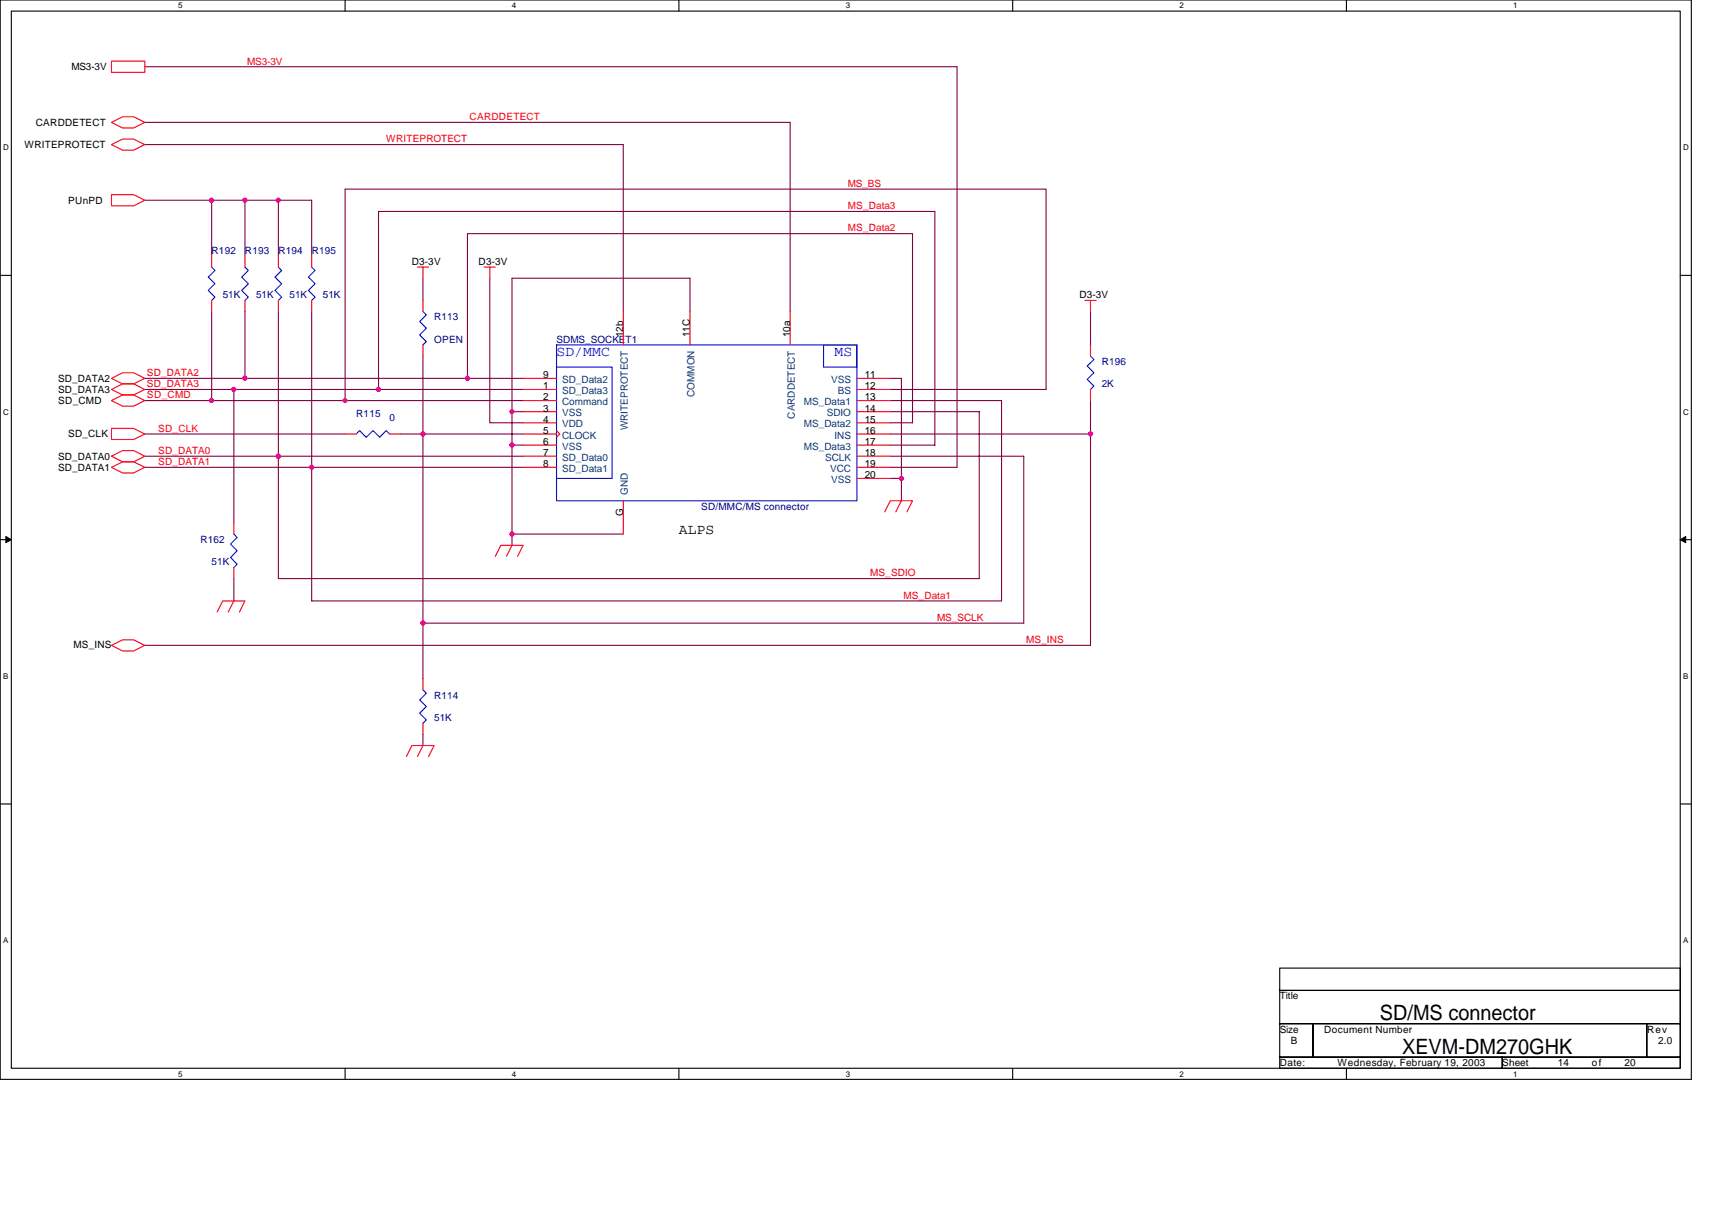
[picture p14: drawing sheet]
<svg xmlns="http://www.w3.org/2000/svg" width="297mm" height="210mm" viewBox="0 0 297 210" stroke-linecap="round" stroke-linejoin="round" font-family="sans-serif">
<defs><g id="words">
<g font-size="3.7">
<text x="239.4" y="177">SD/MS connector</text>
<text x="243.3" y="182.8">XEVM-DM270GHK</text>
</g>
<g font-size="2.5" fill="#00f">
<text x="96.6" y="61.8">SD/MMC</text>
<text x="144.8" y="61.8">MS</text>
</g>
<text font-size="2.5" x="117.8" y="92.7">ALPS</text>
<g font-size="1.7" fill="#f00">
<text x="42.9" y="11.2">MS3-3V</text>
<text x="81.5" y="20.8">CARDDETECT</text>
<text x="67" y="24.7">WRITEPROTECT</text>
<text x="147.1" y="32.4">MS_BS</text>
<text x="147.1" y="40.2">MS_Data2</text>
<text x="147.1" y="36.3">MS_Data3</text>
<text x="25.5" y="65.3">SD_DATA2</text>
<text x="25.5" y="67.2">SD_DATA3</text>
<text x="25.5" y="69.1">SD_CMD</text>
<text x="27.4" y="74.9">SD_CLK</text>
<text x="27.4" y="80.7">SD_DATA1</text>
<text x="27.4" y="78.8">SD_DATA0</text>
<text x="151" y="100">MS_SDIO</text>
<text x="156.8" y="103.9">MS_Data1</text>
<text x="162.6" y="107.7">MS_SCLK</text>
<text x="178" y="111.6">MS_INS</text>
</g>
<g font-size="1.7">
<text x="12.4" y="12.1">MS3-3V</text>
<text x="6.2" y="21.8">CARDDETECT</text>
<text x="4.3" y="25.7">WRITEPROTECT</text>
<text x="11.8" y="35.3">PUnPD</text>
<text x="71.5" y="45.9">D3-3V</text>
<text x="83" y="45.9">D3-3V</text>
<text x="187.3" y="51.7">D3-3V</text>
<text x="108.1" y="58.5" transform="rotate(-90 108.1 58.5)">12b</text>
<text x="119.7" y="58.5" transform="rotate(-90 119.7 58.5)">11C</text>
<text x="137.1" y="58.5" transform="rotate(-90 137.1 58.5)">10a</text>
<text x="94.2" y="65.6">9</text>
<text x="150" y="65.6">11</text>
<text x="10.1" y="66.2">SD_DATA2</text>
<text x="10.1" y="68.1">SD_DATA3</text>
<text x="10.1" y="70.1">SD_CMD</text>
<text x="94.2" y="67.5">1</text>
<text x="94.2" y="69.5">2</text>
<text x="94.2" y="71.4">3</text>
<text x="150" y="69.5">13</text>
<text x="150" y="71.4">14</text>
<text x="150" y="67.5">12</text>
<text x="11.8" y="75.9">SD_CLK</text>
<text x="94.2" y="73.3">4</text>
<text x="94.2" y="75.3">5</text>
<text x="94.2" y="77.2">6</text>
<text x="150" y="75.3">16</text>
<text x="150" y="73.3">15</text>
<text x="150" y="77.2">17</text>
<text x="10.1" y="79.7">SD_DATA0</text>
<text x="10.1" y="81.7">SD_DATA1</text>
<text x="94.2" y="79.1">7</text>
<text x="94.2" y="81">8</text>
<text x="150" y="79.1">18</text>
<text x="150" y="83">20</text>
<text x="150" y="81">19</text>
<text x="108.1" y="89.6" transform="rotate(-90 108.1 89.6)">G</text>
<text x="12.8" y="112.4">MS_INS</text>
<text x="222" y="173.4">Title</text>
<text x="222" y="179.1">Size</text>
<text x="229.8" y="179.1">Document Number</text>
<text x="285.8" y="179.1">Rev</text>
<text x="222.1" y="184.9">Date:</text>
<text x="224" y="181.1">B</text>
<text x="232.1" y="184.9">Wednesday, February 19, 2003</text>
<text x="260.6" y="184.9">Sheet</text>
<text x="270.3" y="184.9">14</text>
<text x="276.2" y="184.9">of</text>
<text x="281.9" y="184.9">20</text>
<text x="287.7" y="181.1">2.0</text>
</g>
<g font-size="1.7" fill="#000080">
<text x="36.7" y="44">R192</text>
<text x="42.5" y="44">R193</text>
<text x="48.3" y="44">R194</text>
<text x="54.1" y="44">R195</text>
<text x="38.6" y="51.7">51K</text>
<text x="44.4" y="51.7">51K</text>
<text x="50.2" y="51.7">51K</text>
<text x="56" y="51.7">51K</text>
<text x="75.3" y="55.6">R113</text>
<text x="75.3" y="59.5">OPEN</text>
<text x="96.6" y="59.5">SDMS_SOCKET1</text>
<text x="191.2" y="63.3">R196</text>
<text x="191.2" y="67.2">2K</text>
<text x="61.8" y="72.4">R115</text>
<text x="67.6" y="73">0</text>
<text x="121.6" y="88.4">SD/MMC/MS connector</text>
<text x="34.8" y="94.2">R162</text>
<text x="36.7" y="98.1">51K</text>
<text x="75.3" y="121.2">R114</text>
<text x="75.3" y="125.1">51K</text>
</g>
<g font-size="1.7" fill="#004080">
<text x="97.5" y="66.4">SD_Data2</text>
<text x="97.5" y="68.3">SD_Data3</text>
<text x="97.5" y="70.3">Command</text>
<text x="120.5" y="68.9" transform="rotate(-90 120.5 68.9)">COMMON</text>
<text x="139.5" y="70.3">MS_Data1</text>
<text x="144.2" y="66.4">VSS</text>
<text x="145.4" y="68.3">BS</text>
<text x="97.5" y="72.2">VSS</text>
<text x="97.5" y="74.1">VDD</text>
<text x="97.5" y="76.1">CLOCK</text>
<text x="97.5" y="78">VSS</text>
<text x="108.9" y="74.6" transform="rotate(-90 108.9 74.6)">WRITEPROTECT</text>
<text x="137.9" y="72.6" transform="rotate(-90 137.9 72.6)">CARDDETECT</text>
<text x="139.5" y="74.1">MS_Data2</text>
<text x="139.5" y="78">MS_Data3</text>
<text x="143.4" y="72.2">SDIO</text>
<text x="144.8" y="76.1">INS</text>
<text x="97.5" y="79.9">SD_Data0</text>
<text x="97.5" y="81.9">SD_Data1</text>
<text x="143.1" y="79.9">SCLK</text>
<text x="144" y="81.9">VCC</text>
<text x="144.2" y="83.8">VSS</text>
<text x="108.9" y="85.9" transform="rotate(-90 108.9 85.9)">GND</text>
</g>
<g font-size="1.4">
<text x="30.9" y="1.5">5</text>
<text x="88.8" y="1.5">4</text>
<text x="146.7" y="1.5">3</text>
<text x="204.7" y="1.5">2</text>
<text x="262.6" y="1.5">1</text>
<text x=".5" y="26.1">D</text>
<text x="292" y="26.1">D</text>
<text x=".5" y="71.9">C</text>
<text x="292" y="71.9">C</text>
<text x=".5" y="117.8">B</text>
<text x="292" y="117.8">B</text>
<text x=".5" y="163.6">A</text>
<text x="292" y="163.6">A</text>
<text x="30.9" y="186.8">5</text>
<text x="88.8" y="186.8">4</text>
<text x="146.7" y="186.8">3</text>
<text x="204.7" y="186.8">2</text>
<text x="262.6" y="186.8">1</text>
</g>
</g></defs>
<path d="M0 0h293.5v187.2h-293.5zM2 1.9h289.5v183.4h-289.5z" fill="none" stroke="#000" stroke-width=".19"/>
<g fill="#fff">
<path d="M30.9 .2h.8v1.6h-.8z"/>
<path d="M30.9 185.5h.8v1.6h-.8z"/>
</g>
<path d="M59.9 0v1.9M59.9 185.3v1.9" fill="none" stroke="#000" stroke-width=".19"/>
<g fill="#fff">
<path d="M88.8 .2h.8v1.6h-.8z"/>
<path d="M88.8 185.5h.8v1.6h-.8z"/>
</g>
<path d="M117.8 0v1.9M117.8 185.3v1.9" fill="none" stroke="#000" stroke-width=".19"/>
<g fill="#fff">
<path d="M146.7 .2h.8v1.6h-.8z"/>
<path d="M146.7 185.5h.8v1.6h-.8z"/>
</g>
<path d="M175.7 0v1.9M175.7 185.3v1.9" fill="none" stroke="#000" stroke-width=".19"/>
<g fill="#fff">
<path d="M204.7 .2h.7v1.6h-.7z"/>
<path d="M204.7 185.5h.7v1.6h-.7z"/>
</g>
<path d="M233.6 0v1.9M233.6 185.3v1.9" fill="none" stroke="#000" stroke-width=".19"/>
<g fill="#fff">
<path d="M262.6 .2h.7v1.6h-.7z"/>
<path d="M262.6 185.5h.7v1.6h-.7z"/>
<path d="M.5 24.8h1v1.6h-1z"/>
<path d="M292 24.8h1v1.6h-1z"/>
<path d="M.5 70.7h1v1.5h-1z"/>
<path d="M292 70.7h1v1.5h-1z"/>
</g>
<path d="M0 47.8h2M291.5 47.8h2" fill="none" stroke="#000" stroke-width=".19"/>
<g fill="#fff">
<path d="M.5 116.5h.9v1.6h-.9z"/>
<path d="M292 116.5h.9v1.6h-.9z"/>
</g>
<path d="M0 93.6h2M291.5 93.6h2" fill="none" stroke="#000" stroke-width=".19"/>
<path d="M1 93.1l1 .5-1 .5zM291.5 93.6l1-.5v1z" fill="#000" stroke="#000" stroke-width=".17"/>
<g fill="#fff">
<path d="M.5 162.4h.9v1.5h-.9z"/>
<path d="M292 162.4h.9v1.5h-.9z"/>
</g>
<path d="M0 139.5h2M291.5 139.5h2M222 167.9h69.5v3.9h-69.5zM222 171.8h69.5v5.8h-69.5zM222 177.6h5.8v5.8h-5.8zM227.8 177.6h57.9v5.8h-57.9zM285.7 177.6h5.8v5.8h-5.8zM222 183.4h38.6v1.9h-38.6zM260.6 183.4h30.9v1.9h-30.9z" fill="none" stroke="#000" stroke-width=".19"/>
<g fill="none" stroke="#800040" stroke-width=".19">
<path d="M25.1 11.6h140.9v69.5h-11.5M25.1 25.1h83v28.9M25.1 21.2h112v32.8M25.1 34.7h11.6M42.5 34.7h-5.8v9.7M48.3 34.7h-5.8v9.7M48.3 34.7v9.7M48.3 34.7h5.8v9.7M36.7 54v15.5h-11.6M42.5 54v11.6M48.3 54v46.4h121.6v-29h-15.4M54.1 54v50.2h119.7v-34.7h-19.3"/>
<path d="M73.4 48.3v3.8M85 48.3v25h5.8M119.7 54v-5.7h-30.9v46.3M189.2 54v5.8M25.1 67.6h15.5v23.1M25.1 79.1h65.7M25.1 75.3h34.8M25.1 65.6h65.7M36.7 69.5h54.1M40.6 67.6h50.2M65.7 67.6v-30.9h96.5v40.5h-7.7M69.5 75.3h21.3"/>
<path d="M73.4 61.8v56M81.1 65.6v-25.1h77.2v32.8h-3.8M88.8 71.4h2M88.8 77.2h2M154.5 67.6h27v-34.8h-121.6v36.7M154.5 79.1h23.1v29h-104.2M154.5 75.3h34.7M154.5 65.6h1.9v17.4M189.2 69.5v42.5h-164.1M25.1 81.1h65.7M88.8 92.6h19.3M154.5 83h1.9v3.9"/>
<path d="M40.6 100.4v3.8M73.4 127.4v1.9"/>
</g>
<g fill="none" stroke="#f00" stroke-width=".19">
<path d="M19.3 10.6h5.8v2h-5.8zM19.3 21.2l2-.9h1.9l1.9 .9-1.9 1h-1.9zM19.3 25.1l2-1h1.9l1.9 1-1.9 1h-1.9zM19.3 33.8h3.9l1.9 .9-1.9 1h-3.9zM36.7 44.4v1.9M36.7 52.1v1.9M42.5 44.4v1.9M42.5 52.1v1.9M48.3 44.4v1.9M48.3 52.1v1.9M54.1 44.4v1.9M54.1 52.1v1.9"/>
<path d="M72.4 46.3h2M73.4 46.3v2M73.4 52.1v1.9M73.4 59.8v2M84 46.3h1.9M85 46.3v2M108.1 54v5.8M119.7 54v5.8M137.1 54v5.8M188.3 52.1h1.9M189.2 52.1v1.9M189.2 59.8v2"/>
<path d="M19.3 65.6l2-.9h1.9l1.9 .9-1.9 1h-1.9zM19.3 67.6l2-1h1.9l1.9 1-1.9 .9h-1.9zM19.3 79.1l2-.9h1.9l1.9 .9-1.9 1h-1.9zM19.3 69.5l2-1h1.9l1.9 1-1.9 1h-1.9zM19.3 74.3h3.9l1.9 1-1.9 .9h-3.9zM59.9 75.3h1.9M67.6 75.3h1.9M90.8 75.3h5.8M90.8 65.6h5.8M90.8 67.6h5.8M90.8 69.5h5.8M90.8 71.4h5.8"/>
<path d="M90.8 73.3h5.8M90.8 77.2h5.8M90.8 79.1h5.8M96.6 74.7l.5 .6-.5 .6M148.7 75.3h5.8M148.7 65.6h5.8M148.7 67.6h5.8M148.7 69.5h5.8M148.7 71.4h5.8M148.7 73.3h5.8M148.7 77.2h5.8M148.7 79.1h5.8"/>
<path d="M189.2 67.6v1.9M19.3 81.1l2-1h1.9l1.9 1-1.9 .9h-1.9zM40.6 90.7v1.9M40.6 98.4v2M85.9 96.5l1-1.9h3.9l-1 1.9M88.8 94.6l-.9 1.9M90.8 81.1h5.8M108.1 86.9v5.7M148.7 81.1h5.8M148.7 83h5.8M153.5 88.8l1-1.9h3.8l-.9 1.9M156.4 86.9l-1 1.9"/>
<path d="M19.3 112l2-1h1.9l1.9 1-1.9 .9h-1.9zM37.7 106.2l.9-2h3.9l-1 2M40.6 104.2l-1 2M73.4 117.8v1.9M70.5 131.3l1-2h3.8l-.9 2M73.4 129.3l-1 2M73.4 125.5v1.9"/>
</g>
<path d="M36.7 46.3l.6 .6-1.2 1.2 1.2 1.1-1.2 1.2 1.2 1.1-.6 .6M42.5 46.3l.6 .6-1.2 1.2 1.2 1.1-1.2 1.2 1.2 1.1-.6 .6M48.3 46.3l.6 .6-1.2 1.2 1.2 1.1-1.2 1.2 1.2 1.1-.6 .6M54.1 46.3l.6 .6-1.2 1.2 1.2 1.1-1.2 1.2 1.2 1.1-.6 .6M73.4 54l.6 .6-1.2 1.2 1.2 1.1-1.2 1.2 1.2 1.2-.6 .5M96.6 59.8h52.1v27.1h-52.1zM142.9 59.8h5.8v3.9h-5.8zM61.8 75.3l.6-.6 1.1 1.2 1.2-1.2 1.2 1.2 1.1-1.2 .6 .6M96.6 63.7h9.6v19.3h-9.6M189.2 61.8l.6 .6-1.2 1.1 1.2 1.2-1.2 1.1 1.2 1.2-.6 .6M40.6 92.6l.5 .6-1.1 1.2 1.1 1.1-1.1 1.2 1.1 1.2-.5 .5M73.4 119.7l.6 .6-1.2 1.1 1.2 1.2-1.2 1.1 1.2 1.2-.6 .6" fill="none" stroke="#00f" stroke-width=".19"/>
<g fill="#f0f" stroke="#f0f" stroke-width=".19">
<circle cx="48.3" cy="79.1" r=".38"/>
<circle cx="88.8" cy="71.4" r=".38"/>
<circle cx="88.8" cy="92.6" r=".38"/>
<circle cx="156.4" cy="83" r=".38"/>
<circle cx="54.1" cy="81.1" r=".38"/>
<circle cx="59.9" cy="69.5" r=".38"/>
<circle cx="65.7" cy="67.6" r=".38"/>
<circle cx="189.2" cy="75.3" r=".38"/>
<circle cx="81.1" cy="65.6" r=".38"/>
<circle cx="42.5" cy="65.6" r=".38"/>
<circle cx="88.8" cy="77.2" r=".38"/>
<circle cx="36.7" cy="69.5" r=".38"/>
<circle cx="40.6" cy="67.6" r=".38"/>
<circle cx="73.4" cy="108.1" r=".38"/>
<circle cx="36.7" cy="34.7" r=".38"/>
<circle cx="48.3" cy="34.7" r=".38"/>
<circle cx="42.5" cy="34.7" r=".38"/>
<circle cx="73.4" cy="75.3" r=".38"/>
</g>
<use href="#words"/>
</svg>
